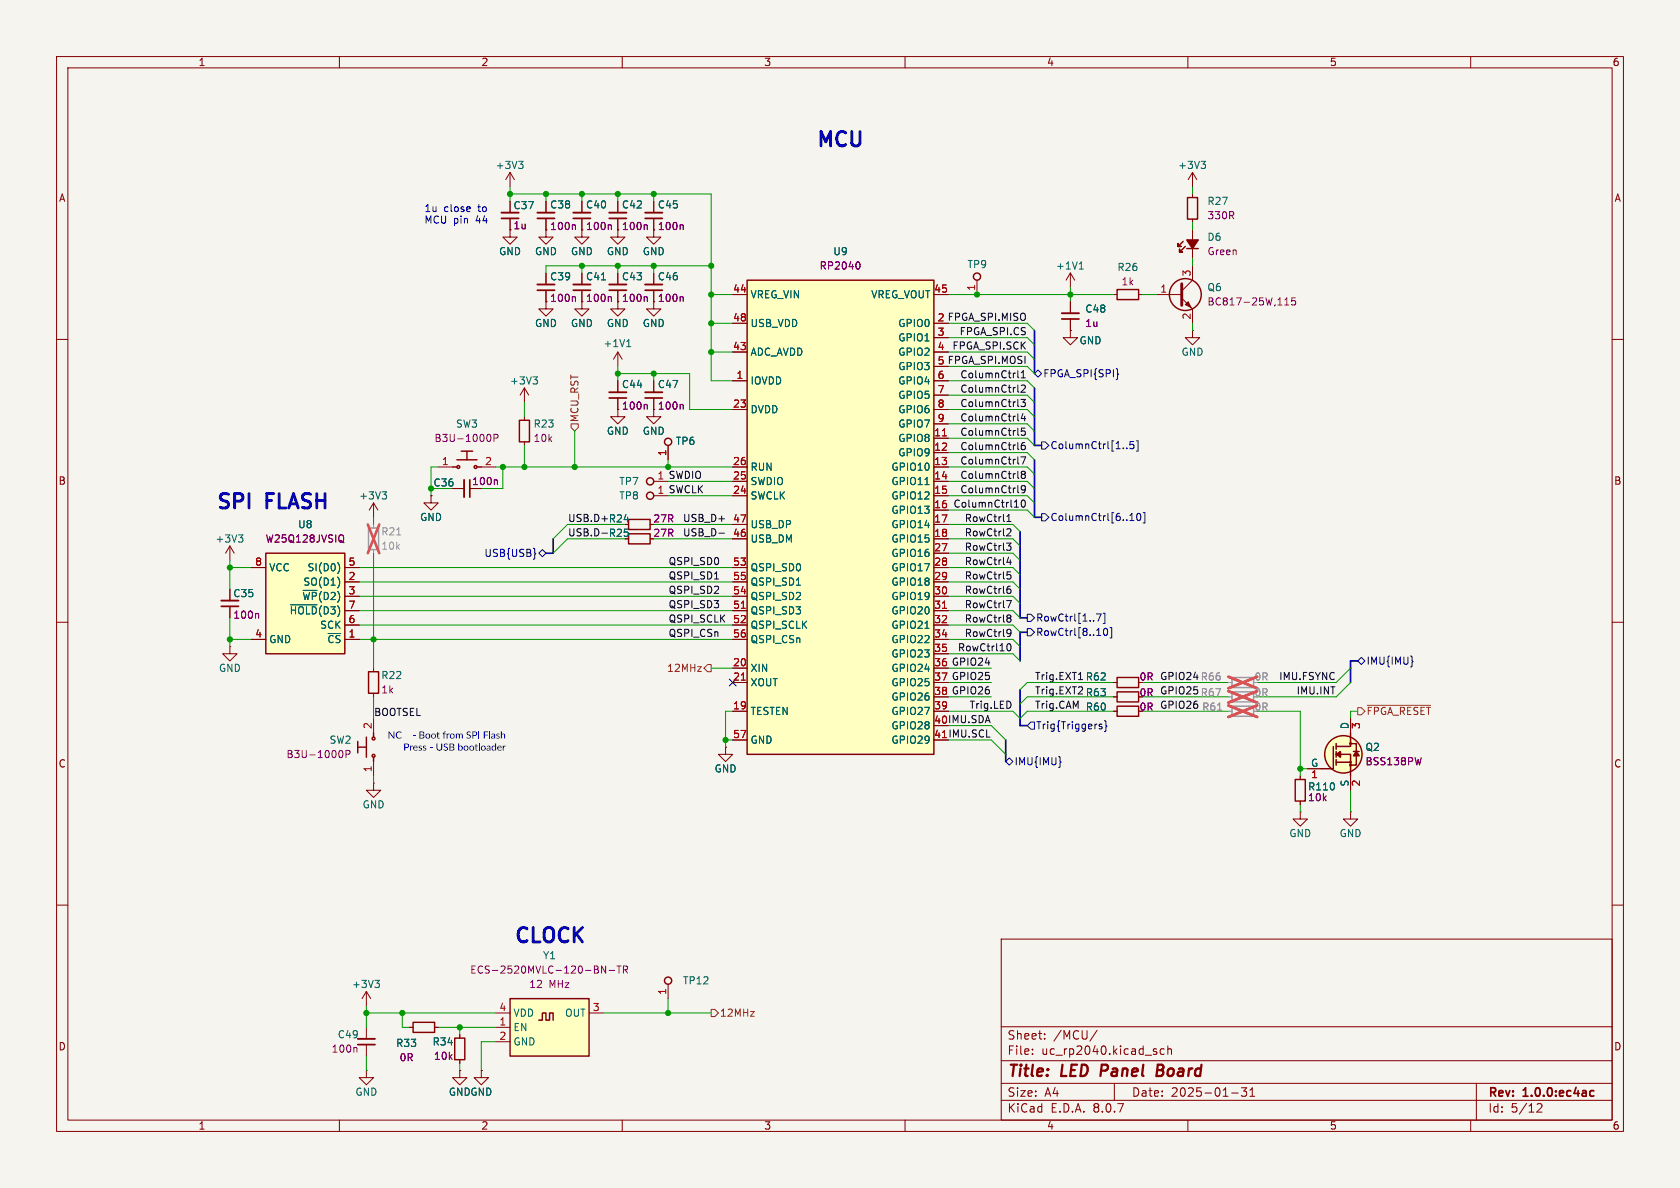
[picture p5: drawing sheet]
<svg xmlns="http://www.w3.org/2000/svg" width="297mm" height="210mm" viewBox="0 0 297 210" stroke-linecap="round" stroke-linejoin="round" font-family="sans-serif">
<defs><g id="words">
<g font-size="3.5" fill="#0000c2">
<text x="144" y="26.7">MCU</text>
<text x="38" y="90.7">SPI</text>
<text x="47.1" y="90.7">FLASH</text>
<text x="90.6" y="167.4">CLOCK</text>
</g>
<g font-size="2.8" fill="#840000">
<text x="178" y="190.9">Title:</text>
<text x="187.7" y="190.9">LED</text>
<text x="195.4" y="190.9">Panel</text>
<text x="206.1" y="190.9">Board</text>
</g>
<g font-size="2.1" fill="#840000">
<text x="178" y="184">Sheet:</text>
<text x="186.2" y="184">/MCU/</text>
<text x="178" y="186.7">File:</text>
<text x="184.1" y="186.7">uc_rp2040.kicad_sch</text>
<text x="178" y="196.9">KiCad</text>
<text x="178" y="194.1">Size:</text>
<text x="184.7" y="194.1">A4</text>
<text x="185.7" y="196.9">E.D.A.</text>
<text x="193.3" y="196.9">8.0.7</text>
<text x="200" y="194.1">Date:</text>
<text x="207" y="194.1">2025-01-31</text>
<text x="263" y="194.3">Rev:</text>
<text x="263" y="196.9">Id:</text>
<text x="267.1" y="196.9">5/12</text>
<text x="269.4" y="194.3">1.0.0:ec4ac</text>
</g>
<g font-size="1.8" fill="#840000">
<text x="35" y="11.9">1</text>
<text x="85" y="11.9">2</text>
<text x="135" y="11.9">3</text>
<text x="185" y="11.9">4</text>
<text x="235" y="11.9">5</text>
<text x="285" y="11.9">6</text>
<text x="10.3" y="35.9">A</text>
<text x="285.3" y="35.9">A</text>
<text x="90.7" y="37.2">C37</text>
<text x="165.7" y="56.9">2 FPGA_SPI.MISO</text>
<text x="10.3" y="85.9">B</text>
<text x="83.4" y="86">100n</text>
<text x="285.3" y="85.9">B</text>
<text x="107.5" y="95.1">R25</text>
<text x="107.5" y="92.6">R24</text>
<text x="115.4" y="95.1">27R</text>
<text x="115.4" y="92.6">27R</text>
<text x="41.1" y="105.8">C35</text>
<text x="165.1" y="117.9">36 GPIO24</text>
<text x="165.1" y="120.4">37 GPIO25</text>
<text x="165.1" y="122.9">38 GPIO26</text>
<text x="201.4" y="125.8">0R</text>
<text x="201.4" y="123.3">0R</text>
<text x="201.4" y="120.5">0R</text>
<text x="165.1" y="128">40 IMU.SDA</text>
<text x="10.3" y="135.9">C</text>
<text x="285.3" y="135.9">C</text>
<text x="10.3" y="185.9">D</text>
<text x="285.3" y="185.9">D</text>
<text x="35" y="199.9">1</text>
<text x="85" y="199.9">2</text>
<text x="135" y="199.9">3</text>
<text x="185" y="199.9">4</text>
<text x="235" y="199.9">5</text>
<text x="285" y="199.9">6</text>
</g>
<g font-size="1.8" fill="#006464">
<text x="87.5" y="30.1">+3V3</text>
<text x="208.2" y="30.1">+3V3</text>
<text x="97.2" y="37.1">C38</text>
<text x="103.5" y="37.1">C40</text>
<text x="109.9" y="37.1">C42</text>
<text x="116.2" y="37.1">C45</text>
<text x="213.4" y="36.4">R27</text>
<text x="88.1" y="45.3">GND</text>
<text x="94.5" y="45.3">GND</text>
<text x="100.8" y="45.3">GND</text>
<text x="107.2" y="45.3">GND</text>
<text x="113.5" y="45.3">GND</text>
<text x="147.2" y="45.3">U9</text>
<text x="170.9" y="47.6">TP9</text>
<text x="186.6" y="47.9">+1V1</text>
<text x="213.4" y="42.8">D6</text>
<text x="97.2" y="49.8">C39</text>
<text x="103.5" y="49.8">C41</text>
<text x="109.9" y="49.8">C43</text>
<text x="116.2" y="49.8">C46</text>
<text x="132.6" y="52.9">VREG_VIN</text>
<text x="153.9" y="52.9">VREG_VOUT</text>
<text x="197.4" y="48.1">R26</text>
<text x="213.4" y="51.7">Q6</text>
<text x="94.5" y="58">GND</text>
<text x="100.8" y="58">GND</text>
<text x="107.2" y="58">GND</text>
<text x="113.5" y="58">GND</text>
<text x="132.6" y="58">USB_VDD</text>
<text x="158.7" y="58">GPIO0</text>
<text x="191.8" y="55.5">C48</text>
<text x="106.6" y="61.6">+1V1</text>
<text x="132.6" y="63.1">ADC_AVDD</text>
<text x="158.7" y="60.6">GPIO1</text>
<text x="158.7" y="63.1">GPIO2</text>
<text x="158.7" y="65.6">GPIO3</text>
<text x="190.8" y="61.1">GND</text>
<text x="208.8" y="63.1">GND</text>
<text x="90.1" y="68.2">+3V3</text>
<text x="109.9" y="68.8">C44</text>
<text x="116.2" y="68.8">C47</text>
<text x="132.6" y="68.2">IOVDD</text>
<text x="158.7" y="68.2">GPIO4</text>
<text x="158.7" y="70.7">GPIO5</text>
<text x="80.5" y="75.8">SW3</text>
<text x="94.2" y="75.8">R23</text>
<text x="107.2" y="77.1">GND</text>
<text x="113.5" y="77.1">GND</text>
<text x="132.6" y="73.3">DVDD</text>
<text x="158.7" y="73.3">GPIO6</text>
<text x="158.7" y="75.8">GPIO7</text>
<text x="119.4" y="78.8">TP6</text>
<text x="132.6" y="83.4">RUN</text>
<text x="157.5" y="83.4">GPIO10</text>
<text x="158.7" y="78.3">GPIO8</text>
<text x="158.7" y="80.9">GPIO9</text>
<text x="63.4" y="88.5">+3V3</text>
<text x="76.5" y="86.2">C36</text>
<text x="109.4" y="86">TP7</text>
<text x="109.4" y="88.5">TP8</text>
<text x="132.6" y="88.5">SWCLK</text>
<text x="132.6" y="86">SWDIO</text>
<text x="157.5" y="86">GPIO11</text>
<text x="157.5" y="88.5">GPIO12</text>
<text x="52.6" y="93.6">U8</text>
<text x="74.2" y="92.3">GND</text>
<text x="132.6" y="93.6">USB_DP</text>
<text x="157.5" y="91">GPIO13</text>
<text x="157.5" y="93.6">GPIO14</text>
<text x="38" y="96.1">+3V3</text>
<text x="47.5" y="101.2">VCC</text>
<text x="54.3" y="101.2">SI(D0)</text>
<text x="132.6" y="96.1">USB_DM</text>
<text x="132.6" y="101.2">QSPI_SD0</text>
<text x="157.5" y="96.1">GPIO15</text>
<text x="157.5" y="98.7">GPIO16</text>
<text x="157.5" y="101.2">GPIO17</text>
<text x="53.4" y="106.3">~{WP}(D2)</text>
<text x="53.5" y="103.7">SO(D1)</text>
<text x="132.6" y="106.3">QSPI_SD2</text>
<text x="132.6" y="103.7">QSPI_SD1</text>
<text x="157.5" y="103.7">GPIO18</text>
<text x="157.5" y="106.3">GPIO19</text>
<text x="47.5" y="113.9">GND</text>
<text x="51.1" y="108.8">~{HOLD}(D3)</text>
<text x="56.5" y="111.4">SCK</text>
<text x="57.8" y="113.9">~{CS}</text>
<text x="132.6" y="108.8">QSPI_SD3</text>
<text x="132.6" y="111.4">QSPI_SCLK</text>
<text x="132.6" y="113.9">QSPI_CSn</text>
<text x="157.5" y="108.8">GPIO20</text>
<text x="157.5" y="111.4">GPIO21</text>
<text x="157.5" y="113.9">GPIO22</text>
<text x="38.6" y="119">GND</text>
<text x="132.6" y="119">XIN</text>
<text x="157.5" y="116.4">GPIO23</text>
<text x="157.5" y="119">GPIO24</text>
<text x="67.3" y="120.2">R22</text>
<text x="132.6" y="121.5">XOUT</text>
<text x="157.5" y="121.5">GPIO25</text>
<text x="157.5" y="124.1">GPIO26</text>
<text x="191.9" y="125.8">R60</text>
<text x="191.9" y="123.3">R63</text>
<text x="191.9" y="120.5">R62</text>
<text x="58.2" y="131.7">SW2</text>
<text x="132.6" y="126.6">TESTEN</text>
<text x="132.6" y="131.7">GND</text>
<text x="157.5" y="126.6">GPIO27</text>
<text x="157.5" y="129.1">GPIO28</text>
<text x="157.5" y="131.7">GPIO29</text>
<text x="238.5" y="129" transform="rotate(-90 238.5 129)">D</text>
<text x="126.2" y="136.8">GND</text>
<text x="231.7" y="135.6">G</text>
<text x="231.7" y="137.9">1</text>
<text x="241.3" y="132.9">Q2</text>
<text x="64" y="143.1">GND</text>
<text x="231.1" y="139.9">R110</text>
<text x="238.5" y="139.1" transform="rotate(-90 238.5 139.1)">S</text>
<text x="227.8" y="148.2">GND</text>
<text x="236.7" y="148.2">GND</text>
<text x="95.9" y="169.8">Y1</text>
<text x="62.1" y="174.9">+3V3</text>
<text x="90.7" y="179.9">VDD</text>
<text x="99.8" y="179.9">OUT</text>
<text x="120.6" y="174.2">TP12</text>
<text x="59.6" y="183.7">C49</text>
<text x="69.9" y="185.3">R33</text>
<text x="76.4" y="185">R34</text>
<text x="90.7" y="182.5">EN</text>
<text x="90.7" y="185">GND</text>
<text x="62.7" y="193.9">GND</text>
<text x="79.2" y="193.9">GNDGND</text>
</g>
<g font-size="1.8" fill="#0000c2">
<text x="74.9" y="37.7">1u</text>
<text x="74.9" y="39.7">MCU pin</text>
<text x="78.5" y="37.7">close</text>
<text x="84.2" y="39.7">44</text>
<text x="84.6" y="37.7">to</text>
<text x="68.5" y="130.9">NC</text>
<text x="72.9" y="130.9">- Boot from SPIFlash</text>
<text x="71.3" y="133.1">Press- USBbootloader</text>
</g>
<g font-size="1.8" fill="#840084">
<text x="90.7" y="40.7">1u</text>
<text x="97.2" y="40.9">100n</text>
<text x="103.5" y="40.9">100n</text>
<text x="109.9" y="40.9">100n</text>
<text x="116.2" y="40.9">100n</text>
<text x="213.4" y="39">330R</text>
<text x="144.8" y="47.9">RP2040</text>
<text x="213.4" y="45.3">Green</text>
<text x="97.2" y="53.6">100n</text>
<text x="103.5" y="53.6">100n</text>
<text x="109.9" y="53.6">100n</text>
<text x="116.2" y="53.6">100n</text>
<text x="198.2" y="50.6">1k</text>
<text x="191.8" y="58">1u</text>
<text x="213.4" y="54.2">BC817-25W,115</text>
<text x="109.9" y="72.6">100n</text>
<text x="116.2" y="72.6">100n</text>
<text x="76.7" y="78.3">B3U-1000P</text>
<text x="94.2" y="78.3">10k</text>
<text x="46.9" y="96.1">W25Q128JVSIQ</text>
<text x="41.1" y="109.6">100n</text>
<text x="67.3" y="122.8">1k</text>
<text x="50.5" y="134.2">B3U-1000P</text>
<text x="241.3" y="135.5">BSS138PW</text>
<text x="231.1" y="141.8">10k</text>
<text x="83" y="172.3">ECS-2520MVLC-120-BN-TR</text>
<text x="93.5" y="174.9">12</text>
<text x="97" y="174.9">MHz</text>
<text x="58.5" y="186.3">100n</text>
<text x="70.5" y="187.8">0R</text>
<text x="76.6" y="187.6">10k</text>
</g>
<g font-size="1.8" fill="#a90000">
<text x="129.5" y="51.8">44</text>
<text x="165.1" y="51.8">45</text>
<text x="172.5" y="51.5" transform="rotate(-90 172.5 51.5)">1</text>
<text x="205" y="51.8">1</text>
<text x="210.6" y="49" transform="rotate(-90 210.6 49)">3</text>
<text x="129.5" y="56.9">48</text>
<text x="165.7" y="59.4">3</text>
<text x="165.7" y="56.9">2</text>
<text x="210.6" y="56.6" transform="rotate(-90 210.6 56.6)">2</text>
<text x="129.5" y="62">43</text>
<text x="165.7" y="62">4</text>
<text x="165.7" y="64.5">5</text>
<text x="130.1" y="67.1">1</text>
<text x="165.7" y="67.1">6</text>
<text x="165.7" y="69.6">7</text>
<text x="129.5" y="72.1">23</text>
<text x="165.1" y="77.2">11</text>
<text x="165.7" y="72.1">8</text>
<text x="165.7" y="74.7">9</text>
<text x="78" y="82.3">1</text>
<text x="85.7" y="82.3">2</text>
<text x="117.9" y="80.7" transform="rotate(-90 117.9 80.7)">1</text>
<text x="129.5" y="82.3">26</text>
<text x="165.1" y="79.8">12</text>
<text x="165.1" y="82.3">13</text>
<text x="129.5" y="87.4">24</text>
<text x="129.5" y="84.8">25</text>
<text x="165.1" y="84.8">14</text>
<text x="165.1" y="87.4">15</text>
<text x="165.1" y="89.9">16</text>
<text x="129.5" y="95">46</text>
<text x="129.5" y="92.5">47</text>
<text x="165.1" y="92.5">17</text>
<text x="165.1" y="95">18</text>
<text x="45" y="100.1">8</text>
<text x="61.5" y="100.1">5</text>
<text x="129.5" y="100.1">53</text>
<text x="165.1" y="97.5">27</text>
<text x="165.1" y="100.1">28</text>
<text x="61.5" y="102.6">2</text>
<text x="61.5" y="105.2">3</text>
<text x="61.5" y="107.7">7</text>
<text x="129.5" y="107.7">51</text>
<text x="129.5" y="105.2">54</text>
<text x="129.5" y="102.6">55</text>
<text x="165.1" y="102.6">29</text>
<text x="165.1" y="105.2">30</text>
<text x="165.1" y="107.7">31</text>
<text x="45" y="112.8">4</text>
<text x="61.5" y="112.8">1</text>
<text x="61.5" y="110.2">6</text>
<text x="129.5" y="110.2">52</text>
<text x="129.5" y="112.8">56</text>
<text x="165.1" y="110.2">32</text>
<text x="165.1" y="112.8">34</text>
<text x="129.5" y="117.9">20</text>
<text x="165.1" y="115.3">35</text>
<text x="165.1" y="117.9">36</text>
<text x="129.5" y="125.5">19</text>
<text x="129.5" y="120.4">21</text>
<text x="165.1" y="125.5">39</text>
<text x="165.1" y="120.4">37</text>
<text x="165.1" y="122.9">38</text>
<text x="65.8" y="129" transform="rotate(-90 65.8 129)">2</text>
<text x="129.5" y="130.6">57</text>
<text x="165.1" y="130.6">41 IMU.SCL</text>
<text x="165.1" y="128">40</text>
<text x="165.1" y="130.6">41</text>
<text x="240.7" y="129" transform="rotate(-90 240.7 129)">3</text>
<text x="65.8" y="136.6" transform="rotate(-90 65.8 136.6)">1</text>
<text x="240.7" y="139.1" transform="rotate(-90 240.7 139.1)">2</text>
<text x="88.2" y="178.8">4</text>
<text x="104.7" y="178.8">3</text>
<text x="117.9" y="176" transform="rotate(-90 117.9 176)">1</text>
<text x="88.2" y="181.4">1</text>
<text x="88.2" y="183.9">2</text>
</g>
<g font-size="1.8" fill="#0f0f0f">
<text x="169.6" y="59.3">FPGA_SPI.CS</text>
<text x="165.7" y="64.5">5 FPGA_SPI.MOSI</text>
<text x="168.3" y="61.9">FPGA_SPI.SCK</text>
<text x="169.7" y="67">ColumnCtrl1</text>
<text x="169.7" y="69.5">ColumnCtrl2</text>
<text x="169.7" y="74.6">ColumnCtrl4</text>
<text x="169.7" y="77.1">ColumnCtrl5</text>
<text x="169.7" y="72">ColumnCtrl3</text>
<text x="169.7" y="79.7">ColumnCtrl6</text>
<text x="169.7" y="82.2">ColumnCtrl7</text>
<text x="116.1" y="84.8">1 SWDIO</text>
<text x="116.1" y="87.4">1 SWCLK</text>
<text x="168.5" y="89.8">ColumnCtrl10</text>
<text x="169.7" y="84.7">ColumnCtrl8</text>
<text x="169.7" y="87.3">ColumnCtrl9</text>
<text x="100.3" y="92.4">USB.D+ R24</text>
<text x="100.3" y="94.9">USB.D- R25</text>
<text x="120.6" y="94.9">USB_D-</text>
<text x="120.6" y="92.4">USB_D+</text>
<text x="170.5" y="92.4">RowCtrl1</text>
<text x="170.5" y="94.9">RowCtrl2</text>
<text x="118.1" y="100">QSPI_SD0</text>
<text x="170.5" y="100">RowCtrl4</text>
<text x="170.5" y="97.4">RowCtrl3</text>
<text x="118.1" y="107.6">QSPI_SD3</text>
<text x="118.1" y="102.5">QSPI_SD1</text>
<text x="118.1" y="105.1">QSPI_SD2</text>
<text x="170.5" y="107.6">RowCtrl7</text>
<text x="170.5" y="105.1">RowCtrl6</text>
<text x="170.5" y="102.5">RowCtrl5</text>
<text x="118.1" y="112.7">QSPI_CSn</text>
<text x="118.1" y="110.1">QSPI_SCLK</text>
<text x="170.5" y="110.1">RowCtrl8</text>
<text x="170.5" y="112.7">RowCtrl9</text>
<text x="169.3" y="115.2">RowCtrl10</text>
<text x="171.3" y="125.4">Trig.LED</text>
<text x="182.9" y="125.4">Trig.CAM</text>
<text x="182.9" y="122.8">Trig.EXT2</text>
<text x="182.9" y="120.3">Trig.EXT1 R62</text>
<text x="205" y="125.4">GPIO26</text>
<text x="205" y="122.8">GPIO25</text>
<text x="205" y="120.3">GPIO24 R66</text>
<text x="226" y="120.3">IMU.FSYNC</text>
<text x="229.1" y="122.8">IMU.INT</text>
<text x="66" y="126.7">BOOTSEL</text>
</g>
<g font-size="1.8" fill="#000084">
<text x="184.3" y="66.9">FPGA_SPI{SPI}</text>
<text x="185.6" y="79.6">ColumnCtrl[1..5]</text>
<text x="185.6" y="92.3">ColumnCtrl[6..10]</text>
<text x="85.5" y="98.7">USB{USB}</text>
<text x="183.1" y="110.1">RowCtrl[1..7]</text>
<text x="183.1" y="112.6">RowCtrl[8..10]</text>
<text x="241.5" y="117.7">IMU{IMU}</text>
<text x="183.1" y="129.1">Trig{Triggers}</text>
<text x="179.3" y="135.5">IMU{IMU}</text>
</g>
<g font-size="1.8" fill="#725600">
<text x="102.5" y="74.7" transform="rotate(-90 102.5 74.7)">MCU_RST</text>
<text x="117.8" y="119">12MHz</text>
<text x="241.5" y="126.6">~{FPGA_RESET}</text>
<text x="127.2" y="179.9">12MHz</text>
</g>
<g font-size="1.8" fill="#939391">
<text x="67.3" y="94.8">R21</text>
<text x="212.2" y="123.3">R67</text>
<text x="212.2" y="120.5">R66</text>
<text x="212.4" y="125.8">R61</text>
</g>
<g font-size="1.8" fill="#9c9b98">
<text x="67.3" y="97.4">10k</text>
<text x="221.7" y="120.5">0R</text>
<text x="221.7" y="123.3">0R</text>
<text x="221.7" y="125.8">0R</text>
</g>
</g></defs>
<path d="M0 0h297v210h-297z" fill="#f5f4ef" stroke="#f5f4ef" stroke-width=".18"/>
<g fill="none" stroke="#840000" stroke-width=".18">
<path d="M10 10h277v190h-277zM12 12h273v186h-273zM60 10v2M110 10v2M160 10v2M210 10v2M260 10v2M90.2 30.5v2.5M90.2 38.6v2M90.2 30.5l-.8 1.3M90.2 30.5l.7 1.3M96.5 35.6v2"/>
<path d="M96.5 38.6v2M102.9 35.6v2M102.9 38.6v2M90.2 40.6v1.3h1.2l-1.2 1.3-1.3-1.3h1.3M90.2 40.6h.1M96.5 40.6v1.3h1.3l-1.3 1.3-1.3-1.3h1.3M96.5 40.6h.1M102.9 40.6v1.3h1.2l-1.2 1.3-1.3-1.3h1.3M102.9 40.6h.1M109.2 53.3v1.3h1.3l-1.3 1.3-1.3-1.3h1.3M109.2 53.3h.1M109.2 48.3v2"/>
<path d="M109.2 51.3v2M115.6 53.3v1.3h1.2l-1.2 1.3-1.3-1.3h1.3M115.6 53.3h.1M115.6 48.3v2M115.6 51.3v2M10 60h2M109.2 62.2v2.6M109.2 62.2l.8 1.3M109.2 62.2l-.7 1.3M285 60h2M10 110h2M285 110h2"/>
<path d="M10 160h2M177 166h108v32h-108zM285 160h2M60 198v2M110 198v2M160 198v2M177 194.5h108M177 191.5h108M177 187.5h108M177 181.5h108M182.5 186.3v.1M182.5 185.5v.1"/>
<path d="M184.7 183.6v.1M184.7 182.8v.1M194 182.1l-1.3 2M197 191.5v3M204.3 185.9l.2 .2-.2 .3M204.3 185.4l.2 .1M205.8 185.5l-.4-.1-.3 .3v.4l.1 .2h.6M206.5 185.5l.2-.1 .3 .1 .1 .9M206.5 184.9v1.5M210 198v2M217.7 193.2h1.2M219.5 192.3h.9l-.5 .6 .4 .1v.7l-.2 .1h-.4l-.2-.1"/>
<path d="M221 193.8h.8M221 192.7l.4-.4v1.5M260 198v2M261 191.5v6.5M271.7 195.2l.6-.1 .2 .1 .1 .3-.9 1.1h.9"/>
</g>
<path d="M88.6 38.6h3.1M95 38.6h3M101.3 38.6h3.1M107.7 51.3h3M114 51.3h3.1M281.2 193.7h.6M281.2 192.9h.6" fill="none" stroke="#840000" stroke-width=".3"/>
<path d="M194.8 188.2l-.3 2M204.6 189.2h.6M205.2 189.2l.3 .1M205.4 188.2h-.7l-.3 2 1-.1M205.4 189.1l-.2 .1" fill="none" stroke="#840000" stroke-width=".4"/>
<path d="M88.6 37.6h3.1M95 37.6h3M101.3 37.6h3.1M107.7 50.3h3M114 50.3h3.1" fill="none" stroke="#840000" stroke-width=".33"/>
<path d="M101.5 39.7l.2 .2v.7M107.9 39.7l.2 .2v.7M114.2 52.4l.2 .2v.7M120.6 52.4l.2 .2v.7" fill="none" stroke="#840084" stroke-width=".18"/>
<path d="M91.7 28.5h.8l-.5 .5M92.2 29l.3 .2v.3l-.3 .3M110.8 61.3h.7M110.9 60.3l.3-.3v1.3" fill="none" stroke="#006464" stroke-width=".18"/>
<g fill="#ffffc2">
<path d="M236.2 134.7v.6z"/>
<path d="M236.2 134.2v.5z"/>
<path d="M236.2 133.4v.5z"/>
<path d="M236.2 132.8v.6z"/>
<path d="M236.2 131.4v1.1z"/>
</g>
<path d="M236.2 134.7h2.6" fill="none" stroke="#ffffc2" stroke-width=".18"/>
<g fill="#ffffc2">
<path d="M239.3 132.8h1z"/>
<path d="M236.2 133.4h2.6v3.8z"/>
<path d="M236.2 132l2.6-2.5v2.5z"/>
<path d="M238.6 131.4h1.2v3.9h-1.2z"/>
</g>
<g fill="#ffffc2" stroke="#ffffc2" stroke-width=".18">
<circle cx="237.5" cy="133.3" r="3.3"/>
<circle cx="238.8" cy="135.3" r=".13"/>
<circle cx="238.8" cy="134.7" r=".13"/>
<circle cx="238.8" cy="131.4" r=".13"/>
</g>
<g fill="none" stroke="#840000" stroke-width=".25">
<path d="M235.7 132v3.9h-2M236.2 133.4h2.6v3.8M236.2 131.4v1.1M236.2 132.8v1.1M236.2 134.2v1.1M236.2 134.7h2.6M238.6 131.4h1.2v3.9h-1.2M238.8 129.5v2.5h-2.6M239.3 132.8h1"/>
<circle cx="237.5" cy="133.3" r="3.3"/>
<circle cx="238.8" cy="135.3" r=".13"/>
<circle cx="238.8" cy="131.4" r=".13"/>
<circle cx="238.8" cy="134.7" r=".13"/>
</g>
<g fill="#840000" stroke="#840000" stroke-width=".25">
<path d="M236.2 133.4l.8-.6v1.1z"/>
<path d="M239.8 132.8l.5 .8h-1z"/>
</g>
<path d="M96.5 53.3v1.3h1.3l-1.3 1.3-1.3-1.3h1.3M96.5 53.3h.1M96.5 48.3v2M96.5 51.3v2M102.9 53.3v1.3h1.2l-1.2 1.3-1.3-1.3h1.3M102.9 53.3h.1M102.9 48.3v2M102.9 51.3v2M231.1 135.9h2.6M238.8 127v2.5M238.8 137.2v2.5" fill="none" stroke="#840000" stroke-width=".18"/>
<path d="M101.5 52.4l.2 .2v.7M107.9 52.4l.2 .2v.7M251.3 133.9l-.3 1.3" fill="none" stroke="#840084" stroke-width=".18"/>
<path d="M95 51.3h3M101.3 51.3h3.1" fill="none" stroke="#840000" stroke-width=".3"/>
<path d="M95 50.3h3M101.3 50.3h3.1" fill="none" stroke="#840000" stroke-width=".33"/>
<path d="M106.3 49.5h.8" fill="none" stroke="#006464" stroke-width=".18"/>
<path d="M132.1 49.5h33v83.9h-33z" fill="#ffffc2"/>
<g fill="none" stroke="#840000" stroke-width=".25">
<path d="M132.1 49.5h33v83.9h-33zM73 180.7h3.8v1.8h-3.8zM80.4 183.5h1.8v3.8h-1.8z"/>
<circle cx="118.1" cy="78.1" r=".63"/>
<circle cx="118.1" cy="173.4" r=".63"/>
</g>
<g fill="none" stroke="#840000" stroke-width=".18">
<path d="M109.2 35.6v2M109.2 38.6v2M115.6 35.6v2M115.6 38.6v2M109.2 40.6v1.3h1.3l-1.3 1.3-1.3-1.3h1.3M109.2 40.6h.1M129.5 52.1h2.6M129.5 57.2h2.6M165.1 59.7h2.5M165.1 52.1h2.5M118.1 78.7v2.6M129.5 67.3h2.6"/>
<path d="M129.5 72.4h2.6M129.5 62.2h2.6M165.1 67.3h2.5M165.1 77.5h2.5M165.1 72.4h2.5M165.1 62.2h2.5M165.1 64.8h2.5M165.1 69.9h2.5M165.1 74.9h2.5M129.5 82.6h2.6M129.5 85.1h2.6M129.5 87.6h2.6"/>
<path d="M129.5 92.7h2.6M129.5 95.3h2.6M165.1 80h2.5M165.1 82.6h2.5M165.1 85.1h2.5M165.1 87.6h2.5M165.1 90.2h2.5M165.1 92.7h2.5M165.1 95.3h2.5M165.1 97.8h2.5M129.5 118.1h2.6M129.5 100.3h2.6"/>
<path d="M129.5 102.9h2.6M129.5 105.4h2.6M129.5 108h2.6M129.5 110.5h2.6M129.5 113h2.6M165.1 100.3h2.5M165.1 102.9h2.5M165.1 105.4h2.5M165.1 108h2.5M165.1 110.5h2.5M165.1 113h2.5M165.1 115.6h2.5"/>
<path d="M129.5 125.7h2.6M129.5 120.7h2.6M129.5 130.8h2.6M165.1 125.7h2.5M118.1 174v2.5M64.8 189.2v1.3h-1.3l1.3 1.3 1.2-1.3h-1.2M64.8 189.2h.1M64.8 181.6v2M64.8 184.7v2M72.4 181.6h.6M76.8 181.6h.7M81.3 189.2v1.3h-1.3l1.3 1.3 1.2-1.3h-1.2"/>
<path d="M81.3 189.2h.1M81.3 182.9v.6M81.3 187.3v.7M85.1 189.2v1.3h-1.3l1.3 1.3 1.3-1.3h-1.3M85.1 189.2h.1"/>
</g>
<path d="M166.6 77.1h.7M131.1 107.5h.7M166.6 107.5h.7M131.1 120.2h.7" fill="none" stroke="#a90000" stroke-width=".18"/>
<path d="M163.5 85.7h.7M140.8 103.4h.7M163.5 111.1h.7" fill="none" stroke="#006464" stroke-width=".18"/>
<path d="M114.2 39.7l.2 .2v.7M120.6 39.7l.2 .2v.7M151.7 46.3a.79 .79 0 0 1 0 1.3M62.9 185.2l.2 .1v.7" fill="none" stroke="#840084" stroke-width=".18"/>
<path d="M217.8 119.8h3.8v1.7h-3.8zM217.8 122.3h3.8v1.8h-3.8zM217.8 124.8h3.8v1.8h-3.8z" fill="none" stroke="#9c9b98" stroke-width=".25"/>
<path d="M217.2 120.7h.6M217.2 123.2h.6M217.2 125.7h.6" fill="none" stroke="#9c9b98" stroke-width=".18"/>
<path d="M217.2 119.6l5.1 2.1M222.3 119.6l-5.1 2.1M217.2 122.2l5.1 2M217.2 124.7l5.1 2M222.3 122.2l-5.1 2M222.3 124.7l-5.1 2" fill="none" stroke="#e75356" stroke-width=".46"/>
<path d="M215.3 125.5h.7" fill="none" stroke="#939391" stroke-width=".18"/>
<path d="M107.7 38.6h3M114 38.6h3.1M63.2 184.7h3.1" fill="none" stroke="#840000" stroke-width=".3"/>
<path d="M107.7 37.6h3M114 37.6h3.1M63.2 183.6h3.1" fill="none" stroke="#840000" stroke-width=".33"/>
<g fill="#ffffc2">
<path d="M95.9 179.1h.6v1.2h.7v-1.2h.6v1.2h-2.6h.7z"/>
<path d="M90.2 176.5h13.9v10.2h-13.9z"/>
</g>
<g fill="none" stroke="#840000" stroke-width=".25">
<path d="M197.5 51.2h3.8v1.8h-3.8zM111.1 94.4h3.8v1.7h-3.8zM111.1 91.8h3.8v1.8h-3.8zM65.2 118.7h1.7v3.9h-1.7zM197.5 119.8h3.8v1.7h-3.8zM197.5 124.8h3.8v1.8h-3.8zM197.5 122.3h3.8v1.8h-3.8zM90.2 176.5h13.9v10.2h-13.9zM95.2 180.3h.7v-1.2h.6v1.2h.7v-1.2h.6v1.2"/>
<circle cx="114.9" cy="85.1" r=".63"/>
<circle cx="114.9" cy="87.6" r=".63"/>
</g>
<g fill="none" stroke="#840000" stroke-width=".18">
<path d="M196.8 52.1h.7M201.3 52.1h.6M210.8 58.4v1.3h1.3l-1.3 1.3-1.3-1.3h1.3M210.8 58.4h.1M109.2 72.4v1.3h1.3l-1.3 1.2-1.3-1.2h1.3M109.2 72.4h.1M109.2 67.3v2M109.2 70.4v2M115.6 72.4v1.3h1.2l-1.2 1.2-1.3-1.2h1.3M115.6 72.4h.1M115.6 67.3v2M115.6 70.4v2"/>
<path d="M66 88.9v2.5M66 88.9l-.7 1.3M66 88.9l.8 1.3M76.2 87.6v1.3h1.3l-1.3 1.3-1.3-1.3h1.3M76.2 87.6h.1M115.6 85.1h2.5M115.6 87.6h2.5M66 118.1v.6M66 138.4v1.3h1.3l-1.3 1.3-1.2-1.3h1.2M66 138.4h.1M66 122.6v.6M196.8 125.7h.7"/>
<path d="M196.8 123.2h.7M196.8 120.7h.7M64.8 175.3v2.5M64.8 175.3l-.8 1.2M64.8 175.3l.7 1.2M87.6 179.1h2.6M104.1 179.1h2.6M87.6 181.6h2.6M87.6 184.2h2.6"/>
</g>
<path d="M114.2 71.5l.2 .2v.6M120.6 71.5l.2 .2v.6M107.1 170.8v1.2l-.8-1.2v1.2M107.7 171.5h.9M109.1 170.8h.7M109.4 170.8v1.2M110.2 171.4h.6l.1-.2v-.3l-.7-.1v1.2M110.5 171.4l.4 .6" fill="none" stroke="#840084" stroke-width=".18"/>
<path d="M67.6 86.9h.7l-.4 .5M68.1 87.4l.2 .3v.3l-.2 .2M66.3 173.3h.8l-.5 .5M66.8 173.8l.3 .2v.3l-.3 .3" fill="none" stroke="#006464" stroke-width=".18"/>
<path d="M107.7 70.4h3M114 70.4h3.1" fill="none" stroke="#840000" stroke-width=".3"/>
<path d="M107.7 69.3h3M114 69.3h3.1" fill="none" stroke="#840000" stroke-width=".33"/>
<path d="M65.2 93.3h1.7v3.9h-1.7z" fill="none" stroke="#9c9b98" stroke-width=".25"/>
<path d="M66 92.7v.6M66 97.2v.6" fill="none" stroke="#9c9b98" stroke-width=".18"/>
<path d="M70.1 94.6h.8" fill="none" stroke="#939391" stroke-width=".18"/>
<path d="M65 92.7l2.1 5.1M67.1 92.7l-2.1 5.1" fill="none" stroke="#e75356" stroke-width=".46"/>
<path d="M47 97.8h14v17.8h-14z" fill="#ffffc2"/>
<g fill="none" stroke="#840000" stroke-width=".25">
<path d="M209.9 34.9h1.8v3.8h-1.8zM209.2 42.7l-.9 .9v-.5v.5h.5h-.5M209.5 43.6l-1 1v-.5v.5h.5h-.5M209.8 43.9h2M81.5 79.8h2.1M82.5 79.8v1.5M91.8 74.3h1.8v3.8h-1.8zM47 97.8h14v17.8h-14zM80 82.6h.8M80.8 81.3h3.5M84.3 82.6h.8M63.2 131.1v2"/>
<path d="M63.2 132.1h1.6M64.8 130.3v3.6M66 129.5v.8M66 133.9v.7M229 137.8h1.8v3.8h-1.8z"/>
<circle cx="172.7" cy="48.9" r=".63"/>
<circle cx="209.5" cy="52.1" r="2.82"/>
<circle cx="81" cy="82.5" r=".25"/>
<circle cx="84.1" cy="82.5" r=".25"/>
<circle cx="66" cy="130.6" r=".25"/>
<circle cx="66" cy="133.6" r=".25"/>
</g>
<g fill="none" stroke="#840000" stroke-width=".18">
<path d="M90.2 38.6v2M96.5 35.6v2M96.5 38.6v2M102.9 35.6v2M102.9 38.6v2M109.2 35.6v2M109.2 38.6v2M115.6 35.6v2M115.6 38.6v2M210.8 30.5v2.5M210.8 34.3v.6M210.8 38.7v.7"/>
<path d="M210.8 30.5l-.7 1.3M210.8 30.5l.8 1.3M90.2 40.6h.1M96.5 40.6h.1M96.5 53.3h.1M96.5 48.3v2M96.5 51.3v2M102.9 40.6h.1M102.9 53.3h.1M102.9 48.3v2M102.9 51.3v2M109.2 40.6h.1"/>
<path d="M109.2 53.3h.1M109.2 48.3v2M109.2 51.3v2M115.6 40.6v1.3h1.2l-1.2 1.3-1.3-1.3h1.3M115.6 40.6h.1M115.6 53.3h.1M115.6 48.3v2M115.6 51.3v2M129.5 52.1h2.6M129.5 57.2h2.6M165.1 52.1h2.5M165.1 59.7h2.5"/>
<path d="M172.7 49.5v2.6M189.2 58.4v1.3h1.3l-1.3 1.3-1.2-1.3h1.2M189.2 58.4h.1M189.2 48.3v2.5M189.2 53.3v2.1M189.2 56.4v2M189.2 48.3l-.7 1.2M189.2 48.3l.8 1.2M204.5 52.1h4.4M208.9 52.7l1.9 1.9v2.6M210.8 40.6v1.9M210.8 43.8v1.9"/>
<path d="M210.8 47v2.5l-1.9 1.9M92.7 68.6v2.5M92.7 73.7v.6M92.7 78.1v.6M92.7 68.6l-.8 1.3M92.7 68.6l.8 1.3M109.2 72.4h.1M109.2 67.3v2M109.2 70.4v2M115.6 72.4h.1M115.6 67.3v2M115.6 70.4v2"/>
<path d="M118.1 78.7v2.6M129.5 67.3h2.6M129.5 72.4h2.6M129.5 62.2h2.6M165.1 67.3h2.5M165.1 77.5h2.5M165.1 72.4h2.5M165.1 62.2h2.5M165.1 64.8h2.5M165.1 69.9h2.5M165.1 74.9h2.5M40.6 96.5v2.6"/>
<path d="M40.6 96.5l-.7 1.3M40.6 96.5l.8 1.3M76.2 87.6h.1M77.5 82.6h2.5M80 86.4h2M85.1 82.6h2.5M129.5 82.6h2.6M129.5 85.1h2.6M129.5 87.6h2.6M129.5 92.7h2.6M129.5 95.3h2.6M165.1 82.6h2.5"/>
<path d="M165.1 80h2.5M165.1 85.1h2.5M165.1 87.6h2.5M165.1 90.2h2.5M165.1 92.7h2.5M165.1 95.3h2.5M165.1 97.8h2.5M40.6 114.3v1.3h1.3l-1.3 1.2-1.2-1.2h1.2M40.6 114.3h.1M40.6 107.2v2M44.4 113h2.6M44.4 100.3h2.6"/>
<path d="M61 113h2.5M61 102.9h2.5M61 105.4h2.5M61 100.3h2.5M61 110.5h2.5M61 108h2.5M129.5 113h2.6M129.5 102.9h2.6M129.5 105.4h2.6M129.5 100.3h2.6M129.5 110.5h2.6M129.5 108h2.6"/>
<path d="M129.5 118.1h2.6M165.1 113h2.5M165.1 102.9h2.5M165.1 105.4h2.5M165.1 100.3h2.5M165.1 110.5h2.5M165.1 108h2.5M165.1 115.6h2.5M66 127v2.5M66 134.6v2.6M128.3 132.1v1.3h1.2l-1.2 1.2-1.3-1.2h1.3M128.3 132.1h.1"/>
<path d="M129.5 125.7h2.6M129.5 120.7h2.6M129.5 130.8h2.6M165.1 125.7h2.5M196.8 125.7h.7M196.8 120.7h.7M196.8 123.2h.7M229.9 137.2v.6M231.1 135.9h2.6M238.8 127v2.5M238.8 137.2v2.5M229.9 143.5v1.3h1.2l-1.2 1.3-1.3-1.3h1.3"/>
<path d="M229.9 143.5h.1M229.9 141.6v.6M238.8 143.5v1.3h1.2l-1.2 1.3-1.3-1.3h1.3M238.8 143.5h.1M72.4 181.6h.6M76.8 181.6h.7M81.3 189.2h.1M81.3 182.9v.6M81.3 187.3v.7M85.1 189.2h.1"/>
</g>
<g fill="none" stroke="#006464" stroke-width=".18">
<path d="M212.3 28.5h.8l-.4 .5M212.9 29l.2 .2v.3l-.2 .3M106.3 49.5h.8M190.8 47.6h.7M190.9 46.6l.3-.3v1.3M94.2 66.6h.8l-.4 .5M94.8 67.1l.2 .2v.3l-.2 .3M42.2 94.6h.7l-.4 .4M42.7 95l.2 .3v.3l-.2 .2M59.9 99.7l.1 .6-.1 .9M163.5 85.7h.7M51.3 106.9h4.8"/>
<path d="M60 102.5v.9M140.8 103.4h.7M163.5 111.1h.7"/>
</g>
<g fill="none" stroke="#840084" stroke-width=".18">
<path d="M101.5 39.7l.2 .2v.7M107.9 39.7l.2 .2v.7M114.2 39.7l.2 .2v.7M120.6 39.7l.2 .2v.7M101.5 52.4l.2 .2v.7M107.9 52.4l.2 .2v.7M114.2 52.4l.2 .2v.7M120.6 52.4l.2 .2v.7M151.7 46.3a.79 .79 0 0 1 0 1.3M227.1 53.9h.8M227.1 53l.4-.4v1.3M229 52.6h-.6l-.1 .7 .2-.2 .4 .1 .2 .2-.1 .4-.2 .1-.5-.1"/>
<path d="M86.4 76.8a.68 .68 0 0 1 .4 .6 .68 .68 0 0 1-.4 .6M87.3 77.4h.6l.2-.2-.1-.3-.7-.1v1.2M114.2 71.5l.2 .2v.6M120.6 71.5l.2 .2v.6M60.4 95.6l.4 .4M60.4 94.6h.2a.81 .81 0 0 1-.2 1.2M87.8 84.8l.1 .2v.7M45.5 108.4l.2 .2v.7M60.2 132.7a.68 .68 0 0 1 .4 .6 .68 .68 0 0 1-.4 .6M61.2 133.3h.6l.1-.2-.1-.3-.6-.1v1.2M251.3 133.9l-.3 1.3"/>
</g>
<path d="M187.7 56.4h3.1M83.1 84.8v3.1M39.1 107.2h3.1" fill="none" stroke="#840000" stroke-width=".3"/>
<path d="M187.7 55.4h3.1M82 84.8v3.1M39.1 106.2h3.1" fill="none" stroke="#840000" stroke-width=".33"/>
<path d="M209.8 42.4h2l-1 1.5z" fill="#840000" stroke="#840000" stroke-width=".25"/>
<path d="M208.9 50.2v3.8" fill="none" stroke="#840000" stroke-width=".51"/>
<path d="M209.5 53.8l.6-.5 .5 1.1z" fill="#840000" stroke="#840000" stroke-width=".18"/>
<g fill="none" stroke="#000084" stroke-width=".18">
<path d="M182.9 66l.6-.6 .6 .6-.6 .7zM184.1 78.1h.7l.6 .6-.6 .7h-.7zM197.6 66l.1 .1-.1 .2M199.2 79.2v.1M200.4 78h-.6l-.1 .7 .2-.2 .4 .1 .2 .2-.1 .4-.2 .1-.5-.1M200.9 77.9h.3v1.8h-.3M94.5 97.7l.2 .2-.2 .2M95.2 97.8l.7-.6 .6 .6-.6 .6zM184.1 90.8h.7l.6 .6-.6 .7h-.7zM199.7 92h.8M199.9 91.1l.2-.4v1.3M201.1 90.9l.2-.2a.68 .68 0 0 1 .4 .7 .68 .68 0 0 1-.4 .6l-.2-.1-.1-.4z"/>
<path d="M202.1 90.6h.3v1.8h-.3M181.6 108.6h.6l.7 .6-.7 .7h-.6zM181.6 111.1h.6l.7 .7-.7 .6h-.6zM193.8 108.5h.9l-.6 1.3M195 108.4h.3v1.8h-.3M195.3 111.1h.1a.68 .68 0 0 1 .4 .6 .68 .68 0 0 1-.4 .6 .84 .84 0 0 1-.1-1.2zM196.2 110.9h.3v1.9h-.3M240 116.8l.7-.6 .6 .6-.6 .7zM249.7 116.9h.1l-.1 .1M128.9 120l1.2 1.3M130.1 120l-1.2 1.3M177.8 134.6l.6-.6 .7 .6-.7 .7z"/>
<path d="M182.2 127.6h.7v1.3h-.7l-.6-.6zM187.5 134.7h.1l-.1 .1M194.3 128.2l.5 .4-.1 .2h-.4M194.8 128.1l-.3-.1-.2 .2M195.3 127.4l.2 .2v.6l.2 .2-.2 .1v.7l-.2 .1"/>
</g>
<path d="M101 74.9h1.2v.7l-.6 .6-.6-.6zM125.1 117.5h.6v1.2h-.6l-.6-.6zM240 125.1h.7l.6 .6-.6 .7h-.7zM241.7 124.7h11.2M125.7 178.4h.7l.6 .7-.6 .6h-.7z" fill="none" stroke="#725600" stroke-width=".18"/>
<g fill="none" stroke="#0f0f0f" stroke-width=".18">
<path d="M179.9 65.5v1.1l.2 .2M180 74.4h.1M180 76.9l.1 .1M180 71.8l.1 .1M180 79.4l.1 .1M180 69.3h.1M180.5 70.6h.8l-.5 .5 .4 .1v.6l-.2 .1-.5-.1M180.5 68.2l.5-.1 .3 .3-.8 .9h.8M180.5 66.8h.8M180.5 65.9l.4-.4v1.3M180.8 73.1l-.3 .9h.8M181.1 73.6v.8"/>
<path d="M181.1 78.2l-.3 .1a.86 .86 0 0 0 0 1.2l.4-.1 .1-.4-.3-.3-.3 .1-.2 .2M181.2 75.7h-.6l-.1 .6 .2-.1h.4l.2 .2-.1 .4-.2 .2-.5-.2M127.1 94.3h1M177.9 96h.8l-.4 .5 .4 .1v.4l-.2 .3h-.4M178 92.2h.7M178 91.3l.4-.4v1.3M178.2 93.5h.4l.1 .3-.8 .9h.8M178.3 98.5l-.3 .9h.8M178.6 99v.8M179.3 89.7h.8M180 84.5l.1 .1M180 82h.1"/>
<path d="M180 87.1h.1M180.5 80.8h.8l-.5 1.2M180.7 88.5l.1-.1a.68 .68 0 0 1 .5 .6 .68 .68 0 0 1-.5 .7l-.1-.2-.2-.3zM180.8 83.9l-.3-.3 .3-.3h.2l.3 .2-.3 .4M180.8 83.9l-.3 .2 .1 .4 .2 .1 .3-.1 .2-.2v-.2l-.3-.2M180.8 83.9h.2M181.3 86.4l-.3 .2h-.3l-.2-.2 .2-.5 .3-.1 .2 .2a.84 .84 0 0 1-.3 1.1h-.2M126.3 102.4h.7M177.9 106.2h.9l-.6 1.2M178 114.3l.1-.4 .2-.1a.68 .68 0 0 1 .4 .6 .68 .68 0 0 1-.4 .7l-.2-.2-.1-.3M178.1 101.1h.6M178.2 101.6h.3l.2 .2-.1 .5-.4 .1"/>
<path d="M178.2 104.1h.3l.2 .3v.4l-.5 .1M178.2 108.7h.3l.2 .2-.2 .4M178.2 111.2l.5 .2a.84 .84 0 0 1-.3 1.1h-.3M178.2 109.3h.3M178.5 109.3l.2 .2v.2l-.1 .2-.4 .1M178.6 103.6l-.4 .1M178.7 111.8l-.2 .2h-.3M190.6 122.7h.8M191.3 121.5v.5"/>
</g>
<path d="M182.9 58.4v7.6M182.9 68.6v10.1h1.2M97.8 95.3v2.5h-1.3M180.3 94v15.2h1.3M182.9 81.3v10.1h1.2M181.6 111.8h-1.3v5M240 116.8h-1.2v3.9M177.8 130.8v3.8M180.3 121.9v6.4h1.3" fill="none" stroke="#000084" stroke-width=".3"/>
<g fill="none" stroke="#009600" stroke-width=".18">
<path d="M90.2 34.3h35.5v33h3.8M90.2 33v2.6M96.5 34.3v1.3M102.9 34.3v1.3M109.2 34.3v1.3M115.6 34.3v1.3M210.8 33v1.3M210.8 39.4v1.2M102.9 47v1.3M109.2 47v1.3M115.6 47v1.3M125.7 57.2h3.8"/>
<path d="M125.7 52.1h3.8M125.7 47h-29.2v1.3M167.6 57.2h14l1.3 1.2M167.6 52.1h29.2M167.6 59.7h14l1.3 1.3M189.2 50.8v2.5M201.9 52.1h2.6M210.8 45.7v1.3M210.8 57.2v1.2M92.7 71.1v2.6M92.7 78.7v3.9M101.6 76.2v6.4"/>
<path d="M109.2 66h12.7v6.4h7.6M109.2 64.8v2.5M115.6 66v1.3M125.7 62.2h3.8M167.6 62.2h14l1.3 1.3M167.6 64.8h14l1.3 1.2M167.6 72.4h14l1.3 1.3M167.6 74.9h14l1.3 1.3M167.6 77.5h14l1.3 1.2M167.6 69.9h14l1.3 1.2M167.6 67.3h14l1.3 1.3M40.6 99.1v5"/>
<path d="M66 91.4v1.3M66 97.8v20.3M76.2 86.4h3.8M77.5 82.6h-1.3v5M87.6 82.6h41.9M88.9 82.6v3.8h-3.8M110.5 95.3h-10.2l-2.5 2.5M110.5 92.7h-10.2l-2.5 2.6M115.6 95.3h13.9M115.6 92.7h13.9M118.1 87.6h11.4M118.1 85.1h11.4"/>
<path d="M118.1 81.3v1.3M167.6 82.6h14l1.3 1.2M167.6 87.6h14l1.3 1.3M167.6 80h14l1.3 1.3M167.6 85.1h14l1.3 1.3M167.6 90.2h14l1.3 1.2M167.6 95.3h11.5l1.2 1.2M167.6 97.8h11.5l1.2 1.3M167.6 92.7h11.5l1.2 1.3M40.6 113h3.8M40.6 100.3h3.8M40.6 109.2v5.1"/>
<path d="M63.5 102.9h66M63.5 113h66M63.5 100.3h66M63.5 108h66M63.5 105.4h66M63.5 110.5h66M125.7 118.1h3.8M167.6 102.9h11.5l1.2 1.2M167.6 113h11.5l1.2 1.3M167.6 100.3h11.5l1.2 1.3M167.6 108h11.5l1.2 1.2M167.6 105.4h11.5l1.2 1.3"/>
<path d="M167.6 110.5h11.5l1.2 1.3M167.6 118.1h7.7M167.6 115.6h11.5l1.2 1.2M238.8 118.1l-2.6 2.6h-14M66 123.2v3.8M66 137.2v1.2M128.3 130.8h1.2M129.5 125.7h-1.2v6.4M167.6 123.2h7.7M167.6 120.7h7.7M167.6 125.7h11.5l1.2 1.3 1.3-1.3h15.2M167.6 130.8h7.7l2.5 2.6"/>
<path d="M167.6 128.3h7.7l2.5 2.5M196.8 123.2h-15.2l-1.3 1.3M196.8 120.7h-15.2l-1.3 1.2M201.9 123.2h15.3M201.9 120.7h15.3M201.9 125.7h15.3M222.2 125.7h7.7v11.5M229.9 135.9h1.2M238.8 120.7l-2.6 2.5h-14M238.8 139.7v3.8M240 125.7h-1.2v1.3M229.9 142.2v1.3"/>
<path d="M64.8 179.1h22.8M64.8 177.8v3.8M71.1 179.1v2.5h1.3M106.7 179.1h19M118.1 176.5v2.6M64.8 186.7v2.5M77.5 181.6h10.1M81.3 181.6v1.3M81.3 188v1.2M87.6 184.2h-2.5v5"/>
</g>
<path d="M166.6 77.1h.7M131.1 107.5h.7M166.6 107.5h.7M131.1 120.2h.7" fill="none" stroke="#a90000" stroke-width=".18"/>
<path d="M217.2 120.7h.6M217.2 123.2h.6M217.2 125.7h.6" fill="none" stroke="#9c9b98" stroke-width=".18"/>
<path d="M217.2 119.6l5.1 2.1M222.3 119.6l-5.1 2.1M217.2 122.2l5.1 2M217.2 124.7l5.1 2M222.3 122.2l-5.1 2M222.3 124.7l-5.1 2" fill="none" stroke="#e75356" stroke-width=".46"/>
<path d="M215.3 125.5h.7" fill="none" stroke="#939391" stroke-width=".18"/>
<g fill="#009600" stroke="#009600" stroke-width=".18">
<circle cx="109.2" cy="66" r=".46"/>
<circle cx="66" cy="113" r=".46"/>
<circle cx="88.9" cy="82.6" r=".46"/>
<circle cx="92.7" cy="82.6" r=".46"/>
<circle cx="101.6" cy="82.6" r=".46"/>
<circle cx="40.6" cy="113" r=".46"/>
<circle cx="76.2" cy="86.4" r=".46"/>
<circle cx="40.6" cy="100.3" r=".46"/>
<circle cx="115.6" cy="34.3" r=".46"/>
<circle cx="102.9" cy="47" r=".46"/>
<circle cx="109.2" cy="47" r=".46"/>
<circle cx="115.6" cy="47" r=".46"/>
<circle cx="115.6" cy="66" r=".46"/>
<circle cx="125.7" cy="47" r=".46"/>
<circle cx="64.8" cy="179.1" r=".46"/>
<circle cx="71.1" cy="179.1" r=".46"/>
<circle cx="118.1" cy="179.1" r=".46"/>
<circle cx="81.3" cy="181.6" r=".46"/>
<circle cx="118.1" cy="82.6" r=".46"/>
<circle cx="109.2" cy="34.3" r=".46"/>
<circle cx="96.5" cy="34.3" r=".46"/>
<circle cx="102.9" cy="34.3" r=".46"/>
<circle cx="90.2" cy="34.3" r=".46"/>
<circle cx="125.7" cy="62.2" r=".46"/>
<circle cx="172.7" cy="52.1" r=".46"/>
<circle cx="125.7" cy="57.2" r=".46"/>
<circle cx="125.7" cy="52.1" r=".46"/>
<circle cx="128.3" cy="130.8" r=".46"/>
<circle cx="229.9" cy="135.9" r=".46"/>
<circle cx="189.2" cy="52.1" r=".46"/>
</g>
<use href="#words"/>
</svg>
